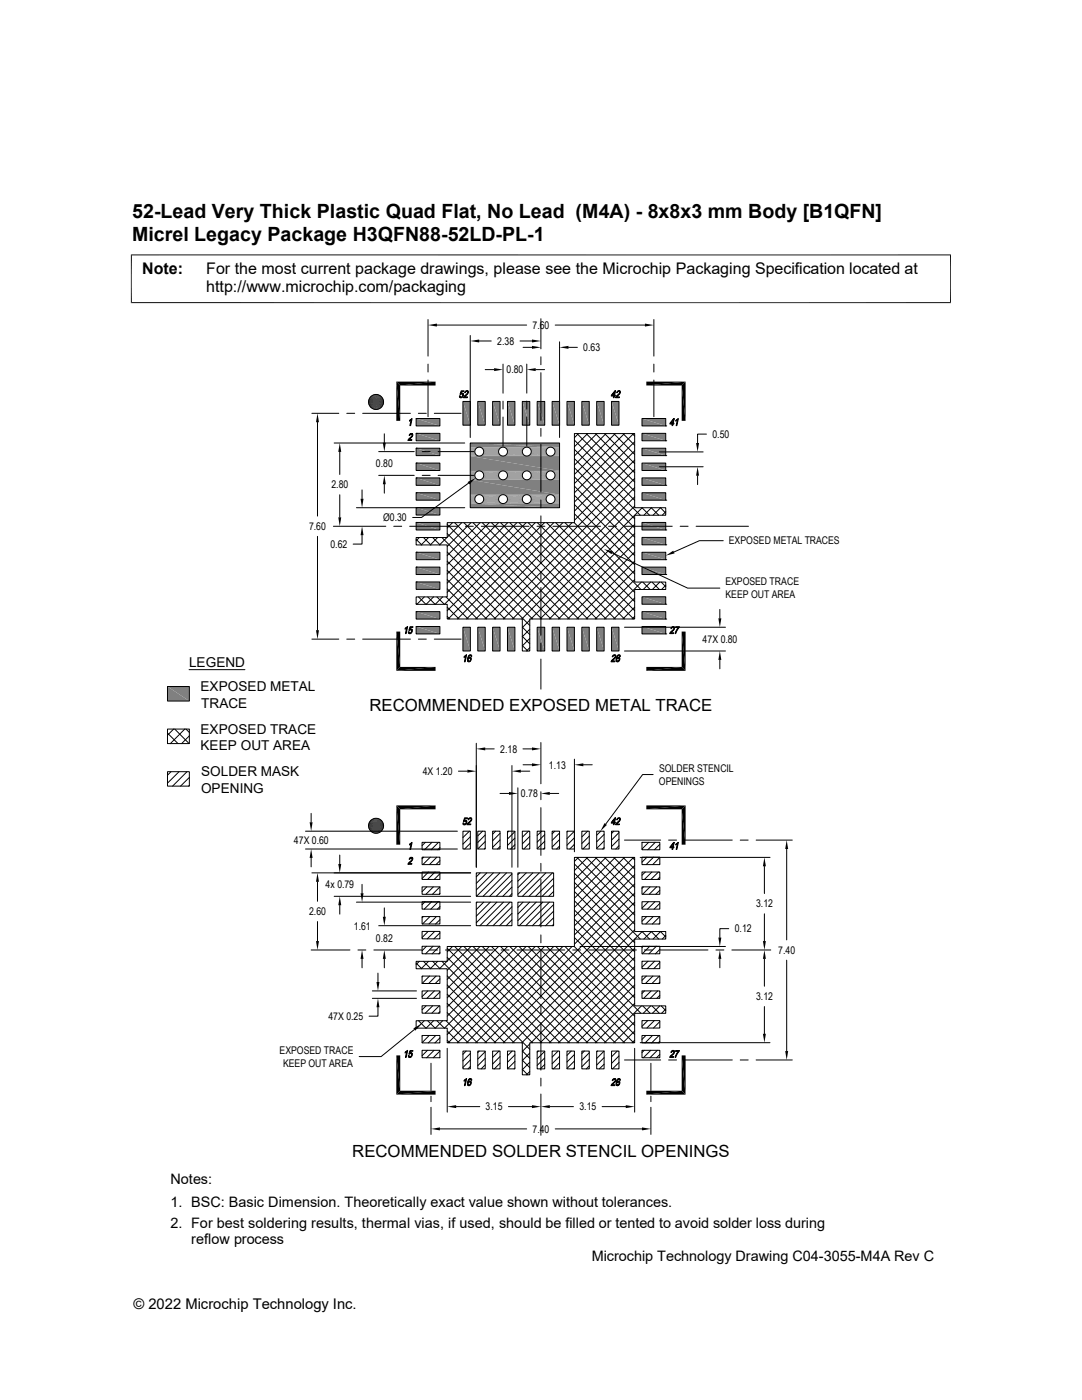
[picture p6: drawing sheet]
<svg xmlns="http://www.w3.org/2000/svg" width="216mm" height="279mm" viewBox="0 0 216 279" stroke-linecap="round" stroke-linejoin="round" font-family="sans-serif">
<defs><g id="words">
<g font-size="3.9">
<text x="26.4" y="43.5">52-Lead Very Thick Plastic Quad Flat, No Lead (M4A) - 8x8x3 mm Body [B1QFN]</text>
<text x="26.4" y="48">Micrel Legacy Package H3QFN88-52LD-PL-1</text>
</g>
<g font-size="3.3">
<text x="73.7" y="141.9">RECOMMENDED EXPOSED METAL TRACE</text>
<text x="70.3" y="230.9">RECOMMENDED SOLDER STENCIL OPENINGS</text>
</g>
<g font-size="3.2">
<text x="28.4" y="54.6">Note:</text>
<text x="41.1" y="58.3">http://www.microchip.com/packaging</text>
<text x="41.1" y="54.6">For the most current package drawings, please see the Microchip Packaging Specification located at</text>
</g>
<g font-size="2.9">
<text x="34" y="236.4">Notes:</text>
<text x="34" y="241">1. BSC: Basic Dimension. Theoretically exact value shown without tolerances.</text>
<text x="34" y="245">2. For best soldering results, thermal vias, if used, should be filled or tented to avoid solder loss during</text>
<text x="38.1" y="248.3">reflow process</text>
<text x="118.1" y="251.7">Microchip Technology Drawing C04-3055-M4A Rev C</text>
<text x="26.6" y="261.3">© 2022 Microchip Technology Inc.</text>
</g>
<g font-size="2.7">
<text x="37.7" y="133.1">LEGEND</text>
<text x="40" y="137.9">EXPOSED METAL</text>
<text x="40.2" y="141.2">TRACE</text>
<text x="40" y="146.4">EXPOSED TRACE</text>
<text x="40" y="149.7">KEEP OUT AREA</text>
<text x="40.1" y="154.9">SOLDER MASK</text>
<text x="40.1" y="158.2">OPENING</text>
</g>
<g font-size="2.1">
<text x="106.3" y="65.6">7.60</text>
<text x="99.2" y="68.8">2.38</text>
<text x="116.4" y="70.1">0.63</text>
<text x="101.1" y="74.5">0.80</text>
<text x="142.2" y="87.4">0.50</text>
<text x="75" y="93.2">0.80</text>
<text x="66.1" y="97.5">2.80</text>
<text x="61.7" y="105.8">7.60</text>
<text x="76.5" y="104">Ø0.30</text>
<text x="65.9" y="109.3">0.62</text>
<text x="145.4" y="108.6">EXPOSED METAL TRACES</text>
<text x="144.7" y="116.8">EXPOSED TRACE</text>
<text x="144.8" y="119.4">KEEP OUT AREA</text>
<text x="140.2" y="128.3">47X 0.80</text>
<text x="84.3" y="154.6">4X 1.20</text>
<text x="99.8" y="150.2">2.18</text>
<text x="109.5" y="153.4">1.13</text>
<text x="131.5" y="154.1">SOLDER STENCIL</text>
<text x="103.9" y="159.1">0.78</text>
<text x="131.5" y="156.6">OPENINGS</text>
<text x="58.7" y="168.4">47X 0.60</text>
<text x="65" y="177.3">4x 0.79</text>
<text x="61.7" y="182.6">2.60</text>
<text x="70.6" y="185.6">1.61</text>
<text x="150.9" y="181.1">3.12</text>
<text x="75" y="187.9">0.82</text>
<text x="146.6" y="186.1">0.12</text>
<text x="155.3" y="190.4">7.40</text>
<text x="65.5" y="203.5">47X 0.25</text>
<text x="150.9" y="199.6">3.12</text>
<text x="55.8" y="210.3">EXPOSED TRACE</text>
<text x="56.5" y="212.9">KEEP OUT AREA</text>
<text x="96.9" y="221.6">3.15</text>
<text x="115.6" y="221.6">3.15</text>
<text x="106.3" y="226">7.40</text>
</g>
</g></defs>
<g fill="#808080">
<path d="M93.8 88.4l17.9 .8h-17.9z"/>
<path d="M93.8 88.4h17.9v.8z"/>
<path d="M109.9 89.2l1.8 .1z"/>
</g>
<path d="M95.7 89.3h4.6M100.5 89.3h4.5M105.2 89.3h4.6" fill="none" stroke="#808080" stroke-width=".2"/>
<g fill="#808080">
<path d="M93.8 89.2l1.6 .1z"/>
<path d="M93.8 89.2h1.7z"/>
<path d="M110.1 89.3h1.6z"/>
</g>
<path d="M95.9 89.3h4.2M100.6 89.3h4.3M105.4 89.3h4.2" fill="none" stroke="#808080" stroke-width=".2"/>
<g fill="#808080">
<path d="M93.8 89.3h1.4z"/>
<path d="M93.8 89.3h1.6z"/>
<path d="M110.3 89.3l1.4 .1z"/>
</g>
<path d="M96 89.4h4M100.8 89.4h3.9M105.5 89.4h4" fill="none" stroke="#808080" stroke-width=".2"/>
<g fill="#808080">
<path d="M93.8 89.3l1.3 .1z"/>
<path d="M93.8 89.3h1.4z"/>
<path d="M110.4 89.4l1.3 .1h-1.2z"/>
<path d="M110.4 89.4h1.3v.1z"/>
</g>
<path d="M96.2 89.5h3.6M100.9 89.5h3.7M105.7 89.5h3.6" fill="none" stroke="#808080" stroke-width=".2"/>
<g fill="#808080">
<path d="M93.8 89.4l1.2 .1h-1.2z"/>
<path d="M93.8 89.4h1.3l-.1 .1z"/>
<path d="M110.5 89.5l1.2 .2h-1.1z"/>
<path d="M110.5 89.5h1.2v.2z"/>
</g>
<path d="M96.3 89.6h3.4M101 89.6h3.5M105.8 89.6h3.4" fill="none" stroke="#808080" stroke-width=".2"/>
<g fill="#808080">
<path d="M93.8 89.5l1.1 .2h-1.1z"/>
<path d="M93.8 89.5h1.2l-.1 .2z"/>
<path d="M110.6 89.7l1.1 .1h-1z"/>
<path d="M110.6 89.7h1.1v.1z"/>
</g>
<path d="M96.4 89.7h3.2M101.1 89.7h3.3M105.9 89.7h3.2" fill="none" stroke="#808080" stroke-width=".2"/>
<g fill="#808080">
<path d="M93.8 89.7l1 .1h-1z"/>
<path d="M93.8 89.7h1.1l-.1 .1z"/>
<path d="M110.7 89.8l1 .2h-1z"/>
<path d="M110.7 89.8h1v.2z"/>
</g>
<path d="M96.5 89.9h3M101.2 89.9h3.1M106 89.9h3" fill="none" stroke="#808080" stroke-width=".2"/>
<g fill="#808080">
<path d="M93.8 89.8l1 .2h-1z"/>
<path d="M93.8 89.8h1v.2z"/>
<path d="M110.7 90l1 .1h-.9z"/>
<path d="M110.7 90h1v.1z"/>
</g>
<path d="M96.5 90h3M101.2 90h3M106 90h3" fill="none" stroke="#808080" stroke-width=".2"/>
<g fill="#808080">
<path d="M93.8 90l.9 .1h-.9z"/>
<path d="M93.8 90h1l-.1 .1z"/>
<path d="M110.8 90.1l.9 .2h-1z"/>
<path d="M110.8 90.1h.9v.2z"/>
</g>
<path d="M96.5 90.2h3M101.2 90.2h3M106 90.2h3" fill="none" stroke="#808080" stroke-width=".2"/>
<g fill="#808080">
<path d="M93.8 90.1l1 .2h-1z"/>
<path d="M93.8 90.1h.9l.1 .2z"/>
<path d="M110.7 90.3l1 .1h-1z"/>
<path d="M110.7 90.3h1v.1z"/>
</g>
<path d="M96.5 90.4h3M101.2 90.4h3.1M106 90.4h3" fill="none" stroke="#808080" stroke-width=".2"/>
<g fill="#808080">
<path d="M93.8 90.3l1 .1h-1z"/>
<path d="M93.8 90.3h1v.1z"/>
<path d="M110.7 90.4l1 .2h-1.1z"/>
<path d="M110.7 90.4h1v.2z"/>
</g>
<path d="M96.4 90.5h3.2M101.1 90.5h3.3M105.9 90.5h3.2" fill="none" stroke="#808080" stroke-width=".2"/>
<g fill="#808080">
<path d="M93.8 90.4l1.1 .2h-1.1z"/>
<path d="M93.8 90.4h1l.1 .2z"/>
<path d="M110.6 90.6l1.1 .1h-1.2z"/>
<path d="M110.6 90.6h1.1v.1z"/>
</g>
<path d="M96.3 90.7h3.4M101 90.7h3.5M105.8 90.7h3.4" fill="none" stroke="#808080" stroke-width=".2"/>
<g fill="#808080">
<path d="M93.8 90.6l1.2 .1h-1.2z"/>
<path d="M93.8 90.6h1.1l.1 .1z"/>
<path d="M110.5 90.7l1.2 .1h-1.3z"/>
<path d="M110.5 90.7h1.2v.1z"/>
</g>
<path d="M96.2 90.8h3.6M100.9 90.8h3.7M105.7 90.8h3.6" fill="none" stroke="#808080" stroke-width=".2"/>
<g fill="#808080">
<path d="M93.8 90.7l1.3 .1h-1.3z"/>
<path d="M93.8 90.7h1.2l.1 .1z"/>
<path d="M110.3 90.9h1.4z"/>
<path d="M110.4 90.8l1.3 .1z"/>
</g>
<path d="M96 90.9h4M100.8 90.9h3.9M105.5 90.9h4" fill="none" stroke="#808080" stroke-width=".2"/>
<g fill="#808080">
<path d="M93.8 90.8l1.4 .1z"/>
<path d="M110.1 91h1.6z"/>
<path d="M110.3 90.9l1.4 .1z"/>
</g>
<path d="M95.9 91h4.2M100.6 91h4.3M105.4 91h4.2" fill="none" stroke="#808080" stroke-width=".2"/>
<g fill="#808080">
<path d="M93.8 90.9l1.6 .1z"/>
<path d="M109.9 91h1.8z"/>
<path d="M110.1 91h1.6z"/>
</g>
<path d="M95.7 91h4.6M100.5 91h4.5M105.2 91h4.6" fill="none" stroke="#808080" stroke-width=".2"/>
<g fill="#808080">
<path d="M93.8 91h1.7z"/>
<path d="M93.8 91l17.9 3h-17.9z"/>
<path d="M93.8 91h17.9v3z"/>
<path d="M109.9 94h1.8z"/>
</g>
<path d="M95.7 94h4.6M100.5 94h4.5M105.2 94h4.6" fill="none" stroke="#808080" stroke-width=".2"/>
<g fill="#808080">
<path d="M93.8 94h1.6z"/>
<path d="M93.8 94h1.7z"/>
<path d="M110.1 94l1.6 .1z"/>
</g>
<path d="M95.9 94.1h4.2M100.6 94.1h4.3M105.4 94.1h4.2" fill="none" stroke="#808080" stroke-width=".2"/>
<g fill="#808080">
<path d="M93.8 94l1.4 .1z"/>
<path d="M93.8 94h1.6z"/>
<path d="M110.3 94.1l1.4 .1z"/>
</g>
<path d="M96 94.1h4M100.8 94.1h3.9M105.5 94.1h4" fill="none" stroke="#808080" stroke-width=".2"/>
<g fill="#808080">
<path d="M93.8 94.1l1.3 .1z"/>
<path d="M93.8 94.1h1.4z"/>
<path d="M110.4 94.2l1.3 .1z"/>
<path d="M110.4 94.2h1.3v.1z"/>
</g>
<path d="M96.2 94.2h3.6M100.9 94.2h3.7M105.7 94.2h3.6" fill="none" stroke="#808080" stroke-width=".2"/>
<g fill="#808080">
<path d="M93.8 94.2l1.2 .1h-1.2z"/>
<path d="M93.8 94.2h1.3l-.1 .1z"/>
<path d="M110.5 94.3l1.2 .1h-1.1z"/>
<path d="M110.5 94.3h1.2v.1z"/>
</g>
<path d="M96.3 94.3h3.4M101 94.3h3.5M105.8 94.3h3.4" fill="none" stroke="#808080" stroke-width=".2"/>
<g fill="#808080">
<path d="M93.8 94.3l1.1 .1h-1.1z"/>
<path d="M93.8 94.3h1.2l-.1 .1z"/>
<path d="M110.6 94.4l1.1 .2h-1z"/>
<path d="M110.6 94.4h1.1v.2z"/>
</g>
<path d="M96.4 94.5h3.2M101.1 94.5h3.3M105.9 94.5h3.2" fill="none" stroke="#808080" stroke-width=".2"/>
<g fill="#808080">
<path d="M93.8 94.4l1 .2h-1z"/>
<path d="M93.8 94.4h1.1l-.1 .2z"/>
<path d="M110.7 94.6l1 .1h-1z"/>
<path d="M110.7 94.6h1v.1z"/>
</g>
<path d="M96.5 94.6h3M101.2 94.6h3.1M106 94.6h3" fill="none" stroke="#808080" stroke-width=".2"/>
<g fill="#808080">
<path d="M93.8 94.6l1 .1h-1z"/>
<path d="M93.8 94.6h1v.1z"/>
<path d="M110.7 94.7l1 .2h-.9z"/>
<path d="M110.7 94.7h1v.2z"/>
</g>
<path d="M96.5 94.8h3M101.2 94.8h3M106 94.8h3" fill="none" stroke="#808080" stroke-width=".2"/>
<g fill="#808080">
<path d="M93.8 94.7l.9 .2h-.9z"/>
<path d="M93.8 94.7h1l-.1 .2z"/>
<path d="M110.8 94.9l.9 .1h-1z"/>
<path d="M110.8 94.9h.9v.1z"/>
</g>
<path d="M96.5 95h3M101.2 95h3M106 95h3" fill="none" stroke="#808080" stroke-width=".2"/>
<g fill="#808080">
<path d="M93.8 94.9l1 .1h-1z"/>
<path d="M93.8 94.9h.9l.1 .1z"/>
<path d="M110.7 95l1 .2h-1z"/>
<path d="M110.7 95h1v.2z"/>
</g>
<path d="M96.5 95.1h3M101.2 95.1h3.1M106 95.1h3" fill="none" stroke="#808080" stroke-width=".2"/>
<g fill="#808080">
<path d="M93.8 95l1 .2h-1z"/>
<path d="M93.8 95h1v.2z"/>
<path d="M110.7 95.2l1 .1h-1.1z"/>
<path d="M110.7 95.2h1v.1z"/>
</g>
<path d="M96.4 95.3h3.2M101.1 95.3h3.3M105.9 95.3h3.2" fill="none" stroke="#808080" stroke-width=".2"/>
<g fill="#808080">
<path d="M93.8 95.2l1.1 .1h-1.1z"/>
<path d="M93.8 95.2h1l.1 .1z"/>
<path d="M110.6 95.3l1.1 .2h-1.2z"/>
<path d="M110.6 95.3h1.1v.2z"/>
</g>
<path d="M96.3 95.4h3.4M101 95.4h3.5M105.8 95.4h3.4" fill="none" stroke="#808080" stroke-width=".2"/>
<g fill="#808080">
<path d="M93.8 95.3l1.2 .2h-1.2z"/>
<path d="M93.8 95.3h1.1l.1 .2z"/>
<path d="M110.5 95.5l1.2 .1h-1.3z"/>
<path d="M110.5 95.5h1.2v.1z"/>
</g>
<path d="M96.2 95.5h3.6M100.9 95.5h3.7M105.7 95.5h3.6" fill="none" stroke="#808080" stroke-width=".2"/>
<g fill="#808080">
<path d="M93.8 95.5l1.3 .1h-1.3z"/>
<path d="M93.8 95.5h1.2l.1 .1z"/>
<path d="M110.3 95.7h1.4z"/>
<path d="M110.4 95.6l1.3 .1z"/>
</g>
<path d="M96 95.6h4M100.8 95.6h3.9M105.5 95.6h4" fill="none" stroke="#808080" stroke-width=".2"/>
<g fill="#808080">
<path d="M93.8 95.6l1.4 .1z"/>
<path d="M110.1 95.7h1.6z"/>
<path d="M110.3 95.7h1.4z"/>
</g>
<path d="M95.9 95.7h4.2M100.6 95.7h4.3M105.4 95.7h4.2" fill="none" stroke="#808080" stroke-width=".2"/>
<g fill="#808080">
<path d="M93.8 95.7h1.6z"/>
<path d="M109.9 95.8h1.8z"/>
<path d="M110.1 95.7l1.6 .1z"/>
</g>
<path d="M95.7 95.7h4.6M100.5 95.7h4.5M105.2 95.7h4.6" fill="none" stroke="#808080" stroke-width=".2"/>
<g fill="#808080">
<path d="M93.8 95.7l1.7 .1z"/>
<path d="M93.8 95.8l17.9 2.9h-17.9z"/>
<path d="M93.8 95.8h17.9v2.9z"/>
<path d="M109.9 98.7l1.8 .1z"/>
</g>
<path d="M95.7 98.7h4.6M100.5 98.7h4.5M105.2 98.7h4.6" fill="none" stroke="#808080" stroke-width=".2"/>
<g fill="#808080">
<path d="M93.8 98.7l1.6 .1z"/>
<path d="M93.8 98.7h1.7z"/>
<path d="M110.1 98.8h1.6z"/>
</g>
<path d="M95.9 98.8h4.2M100.6 98.8h4.3M105.4 98.8h4.2" fill="none" stroke="#808080" stroke-width=".2"/>
<g fill="#808080">
<path d="M93.8 98.8h1.4z"/>
<path d="M93.8 98.8h1.6z"/>
<path d="M110.3 98.8l1.4 .1z"/>
</g>
<path d="M96 98.9h4M100.8 98.9h3.9M105.5 98.9h4" fill="none" stroke="#808080" stroke-width=".2"/>
<g fill="#808080">
<path d="M93.8 98.8l1.3 .1z"/>
<path d="M93.8 98.8h1.4z"/>
<path d="M110.4 98.9l1.3 .1z"/>
<path d="M110.4 98.9h1.3v.1z"/>
</g>
<path d="M96.2 99h3.6M100.9 99h3.7M105.7 99h3.6" fill="none" stroke="#808080" stroke-width=".2"/>
<g fill="#808080">
<path d="M93.8 98.9l1.2 .1h-1.2z"/>
<path d="M93.8 98.9h1.3l-.1 .1z"/>
<path d="M110.5 99l1.2 .1h-1.1z"/>
<path d="M110.5 99h1.2v.1z"/>
</g>
<path d="M96.3 99.1h3.4M101 99.1h3.5M105.8 99.1h3.4" fill="none" stroke="#808080" stroke-width=".2"/>
<g fill="#808080">
<path d="M93.8 99l1.1 .1h-1.1z"/>
<path d="M93.8 99h1.2l-.1 .1z"/>
<path d="M110.6 99.1l1.1 .2h-1z"/>
<path d="M110.6 99.1h1.1v.2z"/>
</g>
<path d="M96.4 99.2h3.2M101.1 99.2h3.3M105.9 99.2h3.2" fill="none" stroke="#808080" stroke-width=".2"/>
<g fill="#808080">
<path d="M93.8 99.1l1 .2h-1z"/>
<path d="M93.8 99.1h1.1l-.1 .2z"/>
<path d="M110.7 99.3l1 .2h-1z"/>
<path d="M110.7 99.3h1v.2z"/>
</g>
<path d="M96.5 99.4h3M101.2 99.4h3.1M106 99.4h3" fill="none" stroke="#808080" stroke-width=".2"/>
<g fill="#808080">
<path d="M93.8 99.3l1 .2h-1z"/>
<path d="M93.8 99.3h1v.2z"/>
<path d="M110.7 99.5l1 .1h-.9z"/>
<path d="M110.7 99.5h1v.1z"/>
</g>
<path d="M96.5 99.5h3M101.2 99.5h3M106 99.5h3" fill="none" stroke="#808080" stroke-width=".2"/>
<g fill="#808080">
<path d="M93.8 99.5l.9 .1h-.9z"/>
<path d="M93.8 99.5h1l-.1 .1z"/>
<path d="M110.8 99.6l.9 .2h-1z"/>
<path d="M110.8 99.6h.9v.2z"/>
</g>
<path d="M96.5 99.7h3M101.2 99.7h3M106 99.7h3" fill="none" stroke="#808080" stroke-width=".2"/>
<g fill="#808080">
<path d="M93.8 99.6l1 .2h-1z"/>
<path d="M93.8 99.6h.9l.1 .2z"/>
<path d="M110.7 99.8l1 .1h-1z"/>
<path d="M110.7 99.8h1v.1z"/>
</g>
<path d="M96.5 99.9h3M101.2 99.9h3.1M106 99.9h3" fill="none" stroke="#808080" stroke-width=".2"/>
<g fill="#808080">
<path d="M93.8 99.8l1 .1h-1z"/>
<path d="M93.8 99.8h1v.1z"/>
<path d="M110.7 99.9l1 .2h-1.1z"/>
<path d="M110.7 99.9h1v.2z"/>
</g>
<path d="M96.4 100h3.2M101.1 100h3.3M105.9 100h3.2" fill="none" stroke="#808080" stroke-width=".2"/>
<g fill="#808080">
<path d="M93.8 99.9l1.1 .2h-1.1z"/>
<path d="M93.8 99.9h1l.1 .2z"/>
<path d="M110.6 100.1l1.1 .1h-1.2z"/>
<path d="M110.6 100.1h1.1v.1z"/>
</g>
<path d="M96.3 100.2h3.4M101 100.2h3.5M105.8 100.2h3.4" fill="none" stroke="#808080" stroke-width=".2"/>
<g fill="#808080">
<path d="M93.8 100.1l1.2 .1h-1.2z"/>
<path d="M93.8 100.1h1.1l.1 .1z"/>
<path d="M110.4 100.3l.1-.1 1.2 .1z"/>
<path d="M110.5 100.2h1.2v.1z"/>
</g>
<path d="M96.2 100.3h3.6M100.9 100.3h3.7M105.7 100.3h3.6" fill="none" stroke="#808080" stroke-width=".2"/>
<g fill="#808080">
<path d="M93.8 100.2l1.3 .1h-1.3z"/>
<path d="M93.8 100.2l1.3 .1z"/>
<path d="M110.3 100.4h1.4z"/>
<path d="M110.4 100.3l1.3 .1z"/>
</g>
<path d="M96 100.4h4M100.8 100.4h3.9M105.5 100.4h4" fill="none" stroke="#808080" stroke-width=".2"/>
<g fill="#808080">
<path d="M93.8 100.3l1.4 .1z"/>
<path d="M110.1 100.5h1.6z"/>
<path d="M110.3 100.4l1.4 .1z"/>
</g>
<path d="M95.9 100.4h4.2M100.6 100.4h4.3M105.4 100.4h4.2" fill="none" stroke="#808080" stroke-width=".2"/>
<g fill="#808080">
<path d="M93.8 100.4l1.6 .1z"/>
<path d="M109.9 100.5h1.8z"/>
<path d="M110.1 100.5h1.6z"/>
</g>
<path d="M95.7 100.5h4.6M100.5 100.5h4.5M105.2 100.5h4.6" fill="none" stroke="#808080" stroke-width=".2"/>
<g fill="#808080">
<path d="M93.8 100.5h1.7z"/>
<path d="M93.8 100.5l17.9 .8h-17.9z"/>
<path d="M93.8 100.5h17.9v.8z"/>
<path d="M122 80.1l1.5 4.8h-1.5z"/>
<path d="M122 80.1h1.5v4.8z"/>
<path d="M119.1 80.1l1.4 4.8h-1.4z"/>
<path d="M119.1 80.1h1.4v4.8z"/>
<path d="M116.1 80.1l1.5 4.8h-1.5z"/>
<path d="M116.1 80.1h1.5v4.8z"/>
<path d="M113.1 80.1l1.5 4.8h-1.5z"/>
<path d="M113.1 80.1h1.5v4.8z"/>
<path d="M110.2 80.1l1.5 4.8h-1.5z"/>
<path d="M110.2 80.1h1.5v4.8z"/>
<path d="M107.2 80.1l1.5 4.8h-1.5z"/>
<path d="M107.2 80.1h1.5v4.8z"/>
<path d="M104.2 80.1l1.5 4.8h-1.5z"/>
<path d="M104.2 80.1h1.5v4.8z"/>
<path d="M101.3 80.1l1.4 4.8h-1.4z"/>
<path d="M101.3 80.1h1.4v4.8z"/>
<path d="M98.3 80.1l1.5 4.8h-1.5z"/>
<path d="M98.3 80.1h1.5v4.8z"/>
<path d="M95.3 80.1l1.5 4.8h-1.5z"/>
<path d="M95.3 80.1h1.5v4.8z"/>
<path d="M92.4 80.1l1.5 4.8h-1.5z"/>
<path d="M92.4 80.1h1.5v4.8z"/>
<path d="M128.1 83.5l4.7 1.5h-4.7z"/>
<path d="M128.1 83.5h4.7v1.5z"/>
<path d="M83 83.5l4.8 1.5h-4.8z"/>
<path d="M83 83.5h4.8v1.5z"/>
<path d="M128.1 86.5l4.7 1.5h-4.7z"/>
<path d="M128.1 86.5h4.7v1.5z"/>
<path d="M83 86.5l4.8 1.5h-4.8z"/>
<path d="M83 86.5h4.8v1.5z"/>
<path d="M128.1 89.5l4.7 1.4h-4.7z"/>
<path d="M128.1 89.5h4.7v1.4z"/>
<path d="M83 89.5l4.8 1.4h-4.8z"/>
<path d="M83 89.5h4.8v1.4z"/>
<path d="M128.1 92.4l4.7 1.5h-4.7z"/>
<path d="M128.1 92.4h4.7v1.5z"/>
<path d="M83 92.4l4.8 1.5h-4.8z"/>
<path d="M83 92.4h4.8v1.5z"/>
<path d="M128.1 95.4l4.7 1.5h-4.7z"/>
<path d="M128.1 95.4h4.7v1.5z"/>
<path d="M83 95.4l4.8 1.5h-4.8z"/>
<path d="M83 95.4h4.8v1.5z"/>
<path d="M128.1 98.3l4.7 1.5h-4.7z"/>
<path d="M128.1 98.3h4.7v1.5z"/>
<path d="M83 98.3l4.8 1.5h-4.8z"/>
<path d="M83 98.3h4.8v1.5z"/>
<path d="M83 101.3l4.8 1.5h-4.8z"/>
<path d="M83 101.3h4.8v1.5z"/>
<path d="M128.1 104.3l4.7 1.5h-4.7z"/>
<path d="M128.1 104.3h4.7v1.5z"/>
<path d="M83 104.3l4.8 1.5h-4.8z"/>
<path d="M83 104.3h4.8v1.5z"/>
<path d="M128.1 107.3l4.7 1.4h-4.7z"/>
<path d="M128.1 107.3h4.7v1.4z"/>
<path d="M128.1 110.2l4.7 1.5h-4.7z"/>
<path d="M128.1 110.2h4.7v1.5z"/>
<path d="M83 110.2l4.8 1.5h-4.8z"/>
<path d="M83 110.2h4.8v1.5z"/>
<path d="M128.1 113.2l4.7 1.5h-4.7z"/>
<path d="M128.1 113.2h4.7v1.5z"/>
<path d="M83 113.2l4.8 1.5h-4.8z"/>
<path d="M83 113.2h4.8v1.5z"/>
<path d="M83 116.1l4.8 1.5h-4.8z"/>
<path d="M83 116.1h4.8v1.5z"/>
<path d="M128.1 119.1l4.7 1.5h-4.7z"/>
<path d="M128.1 119.1h4.7v1.5z"/>
<path d="M128.1 122.1l4.7 1.4h-4.7z"/>
<path d="M128.1 122.1h4.7v1.4z"/>
<path d="M83 122.1l4.8 1.4h-4.8z"/>
<path d="M83 122.1h4.8v1.4z"/>
<path d="M128.1 125l4.7 1.5h-4.7z"/>
<path d="M128.1 125h4.7v1.5z"/>
<path d="M83 125l4.8 1.5h-4.8z"/>
<path d="M83 125h4.8v1.5z"/>
<path d="M122 125.2l1.5 4.7h-1.5z"/>
<path d="M122 125.2h1.5v4.7z"/>
<path d="M119.1 125.2l1.4 4.7h-1.4z"/>
<path d="M119.1 125.2h1.4v4.7z"/>
<path d="M116.1 125.2l1.5 4.7h-1.5z"/>
<path d="M116.1 125.2h1.5v4.7z"/>
<path d="M113.1 125.2l1.5 4.7h-1.5z"/>
<path d="M113.1 125.2h1.5v4.7z"/>
<path d="M110.2 125.2l1.5 4.7h-1.5z"/>
<path d="M110.2 125.2h1.5v4.7z"/>
<path d="M107.2 125.2l1.5 4.7h-1.5z"/>
<path d="M107.2 125.2h1.5v4.7z"/>
<path d="M101.3 125.2l1.4 4.7h-1.4z"/>
<path d="M101.3 125.2h1.4v4.7z"/>
<path d="M98.3 125.2l1.5 4.7h-1.5z"/>
<path d="M98.3 125.2h1.5v4.7z"/>
<path d="M95.3 125.2l1.5 4.7h-1.5z"/>
<path d="M95.3 125.2h1.5v4.7z"/>
<path d="M92.4 125.2l1.5 4.7h-1.5z"/>
<path d="M92.4 125.2h1.5v4.7z"/>
</g>
<g fill="none" stroke="#000" stroke-width=".2">
<path d="M83 86.5h4.8v1.5h-4.8zM83 86.5h.1M83 89.5h4.8v1.4h-4.8zM83 89.5h.1M83 92.4h4.8v1.5h-4.8zM83 92.4h.1M83 95.4h4.8v1.5h-4.8zM83 95.4h.1M83 98.3h4.8v1.5h-4.8zM83 98.3h.1M83 83.5h4.8v1.5h-4.8zM83 83.5h.1"/>
<path d="M92.4 80.1h1.5v4.8h-1.5zM93.8 88.4h17.9v12.9h-17.9zM95.3 80.1h1.5v4.8h-1.5zM98.3 80.1h1.5v4.8h-1.5zM101.3 80.1h1.4v4.8h-1.4zM104.2 80.1h1.5v4.8h-1.5zM107.2 80.1h1.5v4.8h-1.5zM110.2 80.1h1.5v4.8h-1.5zM113.1 80.1h1.5v4.8h-1.5zM114.6 89.7l13.2 13.1M114.6 98.8l12 12.1M114.6 97l12 12.1"/>
<path d="M114.6 95.2l12 12M114.6 93.3l12 12.1M114.6 91.5l12 12M114.6 87.8l12 12.1M115.1 86.5l11.5 11.5M115.4 86.5l-.8 .8M116.1 80.1h1.5v4.8h-1.5zM117 86.5l9.6 9.7M117.3 86.5l-2.7 2.7M118.8 86.5l7.8 7.9M119.1 80.1h1.4v4.8h-1.4zM119.1 86.5l-4.5 4.5"/>
<path d="M120.6 86.5l6 6M120.9 86.5l-6.3 6.3M122 80.1h1.5v4.8h-1.5zM122.5 86.5l4.1 4.2M122.8 86.5l-8.2 8.2M124.3 86.5l2.3 2.4M124.6 86.5l-10 10M126.1 86.5l.5 .5M126.4 86.5l-11.8 11.8M126.6 88.2l-12 12M126.6 90l-12 12M126.6 91.8l-12 12"/>
<path d="M126.6 95.5l-28 28M126.6 97.3l-26.2 26.2M126.6 93.7l-29.8 29.8M126.6 99.2l-24.3 24.3M128.1 98.3h4.7v1.5h-4.7zM128.1 95.4h4.7v1.5h-4.7zM128.1 92.4h4.7v1.5h-4.7zM128.1 89.5h4.7v1.4h-4.7zM128.1 86.5h4.7v1.5h-4.7zM128.1 83.5h4.7v1.5h-4.7zM132.8 99.8h.1M132.8 96.9h.1"/>
<path d="M132.8 93.9h.1M132.8 90.9h.1M132.8 88h.1M132.8 85h.1M83 101.3h4.8v1.5h-4.8zM83 101.3h.1M83 104.3h4.8v1.5h-4.8zM83 104.3h.1M83 110.2h4.8v1.5h-4.8zM83 110.2h.1M83 113.2h4.8v1.5h-4.8zM83 113.2h.1"/>
<path d="M83 116.1h4.8v1.5h-4.8zM83 116.1h.1M83 107.6l1.2 1.2M83 107.3h6.2v-3h25.4v-17.8h12v14.8h6.2v1.5h-6.2v13.4h6.2v1.4h-6.2v5.9h-20.9v6.4h-1.5v-6.4h-15v-2.9h-6.2v-1.5h6.2v-10.3h-6.2zM83.5 119.1l1.5 1.5 1.5-1.5M83.7 107.3l-.7 .6M84.5 107.3l1.5 1.5M84.7 119.1l-1.5 1.5M85.3 119.1l1.5 1.5 1.5-1.5M85.5 107.3l-1.5 1.5M86.3 107.3l1.5 1.5M87.2 119.1l1.5 1.5"/>
<path d="M87.3 107.3l-1.4 1.5M88.2 107.3l17.5 17.5M89 119.1l4.4 4.4M89.2 107.3l-1.5 1.5M89.2 117.5l6.1 6M89.2 115.7l7.9 7.8M89.2 113.8l9.7 9.7M89.2 112l11.6 11.5M89.2 110.2l13.4 13.3M89.2 106.5l17.1 17M89.2 104.7l18.9 18.8M90.3 104.3l-1.1 1.1"/>
<path d="M90.7 104.3l19.2 19.2M92.1 104.3l-2.9 2.9M92.6 104.3l19.2 19.2M94 104.3l-4.8 4.8M94.4 104.3l19.2 19.2M95.8 104.3l-6.6 6.6M96.2 104.3l19.2 19.2M97.6 104.3l-8.4 8.4M98.1 104.3l19.2 19.2M99.5 104.3l-10.3 10.3M99.9 104.3l19.2 19.2M101.3 104.3l-12.1 12.1"/>
<path d="M101.7 104.3l19.2 19.2M103.1 104.3l-13.9 13.9M103.6 104.3l19.2 19.2M105 104.3l-16.3 16.3M105.4 104.3l19.2 19.2M106.8 104.3l-17.6 17.6M107.2 104.3l19.2 19.2M108.6 104.3l-19.2 19.2M109.1 104.3l17.5 17.6M110.5 104.3l-19.2 19.2M110.9 104.3l15.7 15.8M112.3 104.3l-19.2 19.2"/>
<path d="M112.7 104.3l13.9 13.9M114.2 104.3l-19.3 19.2M114.6 104.3l13.3 13.3M114.6 102.5l12 12.1M114.6 100.7l12 12M126.6 101l-22.5 22.5M126.6 104.7l-18.8 18.8M126.6 106.5l-17 17M126.6 110.2l-13.3 13.3M126.6 112l-11.5 11.5M126.6 108.3l-15.2 15.2M126.6 113.8l-9.6 9.7"/>
<path d="M126.6 115.7l-7.8 7.8M126.6 119.3l-4.1 4.2M128 116.2l-7.4 7.3M128.1 119.1h4.7v1.5h-4.7zM128.1 113.2h4.7v1.5h-4.7zM128.1 110.2h4.7v1.5h-4.7zM128.1 107.3h4.7v1.4h-4.7zM128.1 104.3h4.7v1.5h-4.7zM128.1 101.3l1.5 1.5M128.1 101.3l-22.2 22.2M128.2 116.2l1.5 1.4M129.8 116.2l-1.4 1.4"/>
<path d="M129.9 101.3l1.5 1.5M130 101.3l-1.5 1.5M130.1 116.2l1.5 1.4M131.7 116.2l-1.5 1.4M131.9 116.2l.9 .9M132.8 114.7h.1M132.8 111.7h.1M132.8 108.7h.1M132.8 105.8h.1M132.8 102.1l-.7 .7M132.8 116.8l-.8 .8M132.8 102.4l-1-1.1-1.5 1.5"/>
<path d="M83 122.1h4.8v1.4h-4.8zM83 122.1h.1M83 125h4.8v1.5h-4.8zM83 125h.1M83 120.5l.2 .1M89.2 123l.5 .5M89.2 121.2l2.4 2.3M92.4 125.2h1.5v4.7h-1.5zM95.3 125.2h1.5v4.7h-1.5zM98.3 125.2h1.5v4.7h-1.5zM101.3 125.2h1.4v4.7h-1.4zM104.2 128.8l1.1 1.1"/>
<path d="M104.2 127l1.5 1.5M104.2 125.2l1.5 1.4M105.7 123.8l-1.5 1.4M105.7 125.6l-1.5 1.5M105.7 127.4l-1.5 1.5M105.7 129.3l-.6 .6M107.2 125.2h1.5v4.7h-1.5zM110.2 125.2h1.5v4.7h-1.5zM113.1 125.2h1.5v4.7h-1.5zM116.1 125.2h1.5v4.7h-1.5zM119.1 125.2h1.4v4.7h-1.4zM122 125.2h1.5v4.7h-1.5z"/>
<path d="M126.6 121.2l-2.3 2.3M126.6 123l-.5 .5M128.1 122.1h4.7v1.4h-4.7zM128.1 125h4.7v1.5h-4.7zM132.8 123.5h.1M132.8 120.6h.1M132.8 126.5h.1M33.4 154h4.4v2.9h-4.4zM33.4 146.3l2.1 2.1M33.4 145.5h4.4v2.9h-4.4zM34.1 154l-.7 .7M34.6 145.5l-1.2 1.2"/>
<path d="M34.9 145.5l2.8 2.9M35.7 154l-2.3 2.3M36.9 145.5l-2.9 2.9M37.1 145.5l.7 .7M37.3 154l-2.9 2.9M37.8 156.8l-.2 .1M37.8 146.9l-1.6 1.5M37.8 155.2l-1.8 1.7"/>
<circle cx="95.6" cy="99.6" r=".89"/>
<circle cx="95.6" cy="94.9" r=".89"/>
<circle cx="95.6" cy="90.1" r=".89"/>
<circle cx="100.4" cy="99.6" r=".89"/>
<circle cx="100.4" cy="94.9" r=".89"/>
<circle cx="100.4" cy="90.1" r=".89"/>
<circle cx="105.1" cy="99.6" r=".89"/>
<circle cx="105.1" cy="94.9" r=".89"/>
<circle cx="105.1" cy="90.1" r=".89"/>
<circle cx="109.9" cy="90.1" r=".89"/>
<circle cx="109.9" cy="94.9" r=".89"/>
<circle cx="109.9" cy="99.6" r=".89"/>
</g>
<g fill="#808080">
<path d="M33.4 137l4.4 2.9h-4.4z"/>
<path d="M33.4 137h4.4v2.9z"/>
</g>
<g fill="none" stroke="#000" stroke-width=".2">
<path d="M26.1 50.9h163.7M26.2 50.8v9.7M189.7 50.8v9.7M26.1 60.4h163.7M73.6 79.9h2.9M73.6 79.7h2.9M73.6 79.6h2.9M73.7 79.5h2.7M73.8 79.3h2.5M73.8 79.2h2.4M73.9 79.1h2.2M85.4 63.8v7.3"/>
<path d="M85.4 72.7v1.6M85.4 75.8v7.4M87.2 64.9h17.9M93.8 67v20.3M95.6 68.1h2.4M96.8 73.8h1.8M100.4 72.7v5.8M103.8 68.1h2.4M104.4 69.3h1.8M105.1 72.7v5.8M106.9 73.8h1.8M107.9 63.6v6"/>
<path d="M107.9 71.2v1.6M107.9 74.4v9.5M110.8 64.9h17.9M111.7 68.2v19.1M113.4 69.3h1.8M130.5 63.8v7.3M130.5 72.7v1.6M130.5 75.8v7.4M62.2 82.5h5.4M63.4 84.3v18.7M66.7 88.4h26M67.8 90.2v4.5"/>
<path d="M67.8 98.7v4.6M69.2 82.5h1.6M72.2 97.8v1.7M72.4 82.5h9.5M73.5 80h3M73.5 80.1h3.1M73.5 80.3h3.1M73.5 80.4h3M73.6 80.6h2.9M73.6 80.7h2.9M73.6 80.9h2.9M73.7 81h2.7"/>
<path d="M73.8 81.1h2.5M73.8 81.2h2.4M73.9 81.3h2.2M75.6 90.1h7.1M75.6 94.9h7.1M76.7 86.6v1.7M76.7 96.6v1.8M83.5 82.5h1.6M84.2 90.1h1.6M84.2 94.9h1.6M86.7 82.5h5.3M87.4 90.1h7.1"/>
<path d="M87.4 94.9h7.1M93.5 96.4l-9.4 6.9h-1.8M100.4 80.1v1.5M100.4 83.2v5.8M105.1 80.1v1.5M105.1 83.2v5.8M107.9 85.5v1.6M107.9 88.7v9.5M107.9 99.8v1.6M131.6 93.2h8.7M131.6 90.2h8.7M139.2 94.9v1.8"/>
<path d="M141 86.6h-1.8v1.8M63.4 107v18.8M66.5 105h10.5M71.1 101.3h21.6M72.2 106.8v1.8h-1.7M78.6 105h1.6M81.7 105h9.6M92.9 105h1.5M96 105h9.6M107.1 105h1.6M107.9 103v9.5M107.9 114.1v1.6"/>
<path d="M107.9 117.2v9.6M110.3 105h9.5M121.4 105h1.6M122.1 110.3l15.1 7.1h6.4M124.6 105h9.5M135.7 105h1.6M138.9 105h10.5M144.3 107.9h-4.7l-5.1 2.3M33.4 137h4.4v2.9h-4.4zM37.7 133.6h11.2M62.2 127.6h5.4M69.2 127.6h1.6"/>
<path d="M72.4 127.6h9.5M83.5 127.6h1.6M86.7 127.6h5.3M107.9 128.4v1.5M107.9 131.5v6M124.6 129.9h20.2M124.6 125.2h20.2M143.6 121.6v1.8M143.6 131.7v1.8M91.5 153.9h1.8M95 148.3v24.8M96.8 149.5h1.8"/>
<path d="M99.8 158.3h1.8M102.2 152.8v20.3M103.3 157.2v15.9M103.9 153.9h1.8M104.4 149.5h1.8M104.4 152.6h1.8M107.9 148.2v8.2M107.9 158v1.6M109.7 158.3h1.8M114.6 151.5v18.5M116.4 152.6h1.8M130.3 154.6h-2.1l-7.3 9.9"/>
<path d="M61 169.4h30.3M61 165.9h30.3M62.1 162.3v1.8M62.1 171.2v1.8M62.2 174.2h31.7M63.4 176v3.9M66.7 178.9h27.2M67.8 170.6v1.8M72.2 176.5v1.8M73.5 164.6h3M73.5 164.7h3.1M73.5 164.9h3.1"/>
<path d="M73.5 165h3M73.6 164.4h2.9M73.6 165.2h2.9M73.6 165.3h2.9M73.6 164.3h2.9M73.6 164.2h2.9M73.6 165.4h2.9M73.7 165.6h2.7M73.7 164h2.7M73.8 163.9h2.5M73.8 165.7h2.5M73.8 165.8h2.4"/>
<path d="M73.8 163.8h2.4M73.9 165.9h2.2M73.9 163.7h2.2M84.2 180h3.6v1.4h-3.6zM84.2 177h3.6v1.5h-3.6zM84.2 174h3.6v1.5h-3.6zM84.2 171.1h3.6v1.5h-3.6zM84.2 168.1h3.6v1.5h-3.6zM84.5 171.1l-.3 .3M84.8 180l-.6 .6M84.9 168.1l-.7 .7M85.2 177l-1 .9"/>
<path d="M85.5 174l-1.3 1.3M85.9 171.1l-1.5 1.5M86.1 180l-1.5 1.4M86.2 168.1l-1.5 1.5M86.5 177l-1.5 1.5M86.8 174l-1.5 1.5M87.2 171.1l-1.5 1.5M87.4 180l-1.4 1.4M87.5 168.1l-1.5 1.5M87.8 177l-1.5 1.5M87.8 178.3l-.2 .2M87.8 174.4l-1.2 1.1"/>
<path d="M87.8 171.8l-.8 .8M87.8 169.1l-.5 .5M92.4 165.9h1.5v3.5h-1.5zM93.7 165.9l-1.3 1.3M93.9 168.3l-1.2 1.1M93.9 167l-1.5 1.5M95 174.2h7.2v4.7h-7.2zM95.3 165.9h1.5v3.5h-1.5zM95.8 174.2l-.8 .8M96.3 165.9l-1 .9M96.8 166.6l-1.5 1.5M96.8 168l-1.5 1.4"/>
<path d="M96.8 169.3l-.2 .1M97.1 174.2l-2.1 2.1M98.3 165.9h1.5v3.5h-1.5zM98.4 174.2l-3.4 3.4M98.9 165.9l-.6 .6M99.8 174.2l-4.7 4.7M99.8 168.9l-.5 .5M99.8 166.3l-1.5 1.5M99.8 167.6l-1.5 1.5M101.1 174.2l-4.7 4.7M101.3 165.9h1.4v3.5h-1.4zM101.5 165.9l-.2 .2"/>
<path d="M102.2 174.4l-4.5 4.5M102.2 175.7l-3.2 3.2M102.2 177l-1.9 1.9M102.2 178.4l-.6 .5M102.7 168.6l-.8 .8M102.7 167.3l-1.4 1.4M102.7 166l-1.4 1.4M103.3 174.2h7.2v4.7h-7.2zM103.7 174.2l-.4 .3M104.2 165.9h1.5v3.5h-1.5zM105 174.2l-1.7 1.7M105.5 165.9l-1.3 1.2"/>
<path d="M105.7 168.2l-1.2 1.2M105.7 166.9l-1.5 1.5M106.3 174.2l-3 3M107.2 165.9h1.5v3.5h-1.5zM107.6 174.2l-4.3 4.3M107.9 161.2v9.5M107.9 172.3v1.6M107.9 175.5v9.5M108.1 165.9l-.9 .9M108.7 166.6l-1.5 1.5M108.7 169.2l-.3 .2M108.7 167.9l-1.5 1.5"/>
<path d="M108.9 174.2l-4.7 4.7M110.2 165.9h1.5v3.5h-1.5zM110.2 174.2l-4.6 4.7M110.5 175.3l-3.6 3.6M110.5 176.6l-2.3 2.3M110.5 177.9l-1 1M110.7 165.9l-.5 .5M111.7 168.8l-.6 .6M111.7 166.2l-1.5 1.5M111.7 167.6l-1.5 1.4M113.1 165.9h1.5v3.5h-1.5zM113.3 165.9l-.2 .2"/>
<path d="M114.6 174.3l13.2 13.1M114.6 179.8l12 12M114.6 177.9l12 12M114.6 176.1l12 12M114.6 172.4l12 12M114.6 168.5l-.9 .9M114.6 165.9l-1.5 1.5M114.6 167.2l-1.5 1.5M115.1 171.1l11.5 11.5M115.4 171.1l-.8 .8M116.1 165.9h1.5v3.5h-1.5zM117 171.1l9.6 9.7"/>
<path d="M117.2 165.9l-1.1 1.1M117.3 171.1l-2.7 2.6M117.6 166.9l-1.5 1.4M117.6 168.2l-1.3 1.2M118.8 171.1l7.8 7.8M119.1 165.9h1.4v3.5h-1.4zM119.1 171.1l-4.5 4.5M119.9 165.9l-.8 .8M120.5 169.1l-.3 .3M120.5 166.5l-1.4 1.5M120.5 167.8l-1.4 1.5M120.6 171.1l6 6"/>
<path d="M120.9 171.1l-6.3 6.3M122 165.9h1.5v3.5h-1.5zM122.5 171.1l4.1 4.2M122.5 165.9l-.5 .4M122.8 171.1l-8.2 8.2M123.5 168.8l-.6 .6M123.5 166.2l-1.5 1.5M123.5 167.5l-1.5 1.5M124.3 171.1l2.3 2.3M124.6 167.7h7.2M124.6 171.1l-10 10M126.1 171.1l.5 .5"/>
<path d="M126.4 171.1l-11.8 11.8M126.6 178.2l-29.8 29.9M126.6 172.7l-12 12.1M126.6 174.6l-12 12M126.6 176.4l-12 12M127.7 171.1h25.9M128.1 168.1h3.6v1.5h-3.6zM128.1 171.1h3.6v1.5h-3.6zM128.1 174h3.6v1.5h-3.6zM128.1 177h3.6v1.5h-3.6zM128.1 180h3.6v1.4h-3.6zM128.1 168.1h.1"/>
<path d="M128.4 177l-.3 .3M128.8 174l-.7 .7M129.1 171.1l-1 1M129.4 180l-1.3 1.2M129.4 168.1l-1.3 1.3M129.7 177l-1.5 1.5M130.1 174l-1.5 1.5M130.4 171.1l-1.5 1.5M130.7 180l-1.5 1.4M130.7 168.1l-1.4 1.5M131 177l-1.5 1.5M131.4 174l-1.5 1.5"/>
<path d="M131.7 177.7l-.8 .8M131.7 168.5l-1.1 1.1M131.7 171.1l-1.5 1.5M131.7 172.4l-.1 .2M131.7 175l-.5 .5M133.4 167.7h1.6M136.6 167.7h9.5M147.7 167.7h1.6M150.9 167.7h7.2M152.5 172.9v5.4M157 169.4v18.2M62.1 189.6h7.7"/>
<path d="M63.4 183.9v3.9M67.8 180.7v1.7M71.1 180h22.8M71.4 189.6h1.6M72.2 191.4v1.7M74.3 197.8h8.8M74.3 199.2h8.8M74.6 189.6h9.5M75.4 194.2v1.8M75.6 184.7h18.3M76.7 181.2v1.8M76.7 191.4v1.7"/>
<path d="M83 192.2l1.2 1.1M83 191.9h6.2v-3h25.4v-17.8h12v14.8h6.2v1.5h-6.2v13.3h6.2v1.5h-6.2v5.9h-20.9v6.4h-1.5v-6.4h-15v-2.9h-6.2v-1.5h6.2v-10.4h-6.2zM83.7 191.9l-.7 .6M84.2 197.8h3.6v1.4h-3.6zM84.2 194.8h3.6v1.5h-3.6zM84.2 188.8h3.6v1.6h-3.6zM84.2 185.9h3.6v1.5h-3.6zM84.2 182.9h3.6v1.5h-3.6zM84.4 194.8l-.2 .2M84.5 182.9l-.3 .3M84.5 191.9l1.5 1.4M85.1 188.8l-.9 .9"/>
<path d="M85.4 197.8l-1.2 1.1M85.4 185.9l-1.2 1.2M85.5 191.9l-1.5 1.4M85.7 189.6h1.6M85.7 194.8l-1.5 1.5M85.8 182.9l-1.5 1.5M86.3 191.9l1.5 1.4M86.4 188.8l-1.5 1.6M86.7 197.8l-1.5 1.4M86.7 185.9l-1.4 1.5M87 194.8l-1.5 1.5M87.1 182.9l-1.5 1.5"/>
<path d="M87.3 191.9l-1.4 1.4M87.7 188.8l-1.5 1.6M87.8 186.2l-1.2 1.2M87.8 183.6l-.9 .8M87.8 198l-1.3 1.2M87.8 180.9l-.5 .5M87.8 195.3l-1 1M87.8 190.1l-.3 .3M88.2 191.9l17.5 17.5M88.9 189.6h9.5M89.2 191.9l-1.5 1.4M89.2 198.4l9.7 9.7"/>
<path d="M89.2 196.6l11.6 11.5M89.2 194.8l13.4 13.3M89.2 191.1l17.1 17M89.2 189.3l18.9 18.8M90.3 188.9l-1.1 1M90.7 188.9l19.2 19.2M92.1 188.9l-2.9 2.9M92.6 188.9l19.2 19.2M94 188.9l-4.8 4.7M94.4 188.9l19.2 19.2M95 180h7.2v4.7h-7.2zM95.2 180l-.2 .2"/>
<path d="M95.8 188.9l-6.6 6.6M96.2 188.9l19.2 19.2M96.5 180l-1.5 1.5M97.6 188.9l-8.4 8.4M97.8 180l-2.8 2.8M98.1 188.9l19.2 19.2M99.1 180l-4.1 4.2M99.5 188.9l-10.3 10.2M99.9 188.9l19.2 19.2M100 189.6h1.6M100.5 180l-4.7 4.7M101.3 188.9l-12.1 12.1"/>
<path d="M101.7 188.9l19.2 19.2M101.8 180l-4.7 4.7M102.2 181l-3.8 3.7M102.2 182.3l-2.5 2.4M102.2 183.6l-1.2 1.1M103.1 188.9l-13.9 13.9M103.2 189.6h9.5M103.3 180h7.2v4.7h-7.2zM103.6 188.9l19.2 19.2M104.4 180l-1.1 1.1M105 188.9l-16.3 16.3M105.4 188.9l19.2 19.2"/>
<path d="M105.7 180l-2.4 2.4M106.8 188.9l-17.6 17.6M107 180l-3.7 3.7M107.2 188.9l19.2 19.2M107.9 186.6v1.6M107.9 189.8v9.5M108.3 180l-4.7 4.7M108.6 188.9l-19.2 19.2M109.1 188.9l17.5 17.6M109.6 180l-4.7 4.7M110.5 180.5l-4.3 4.2M110.5 181.8l-3 2.9"/>
<path d="M110.5 183.2l-1.6 1.5M110.5 184.5l-.3 .2M110.5 188.9l-19.2 19.2M110.9 188.9l15.7 15.7M112.3 188.9l-19.2 19.2M112.7 188.9l13.9 13.9M114.2 188.9l-19.3 19.2M114.3 189.6h1.6M114.6 188.9l13.3 13.3M114.6 187.1l12 12M114.6 185.3l12 12M114.6 183.4l12 12.1"/>
<path d="M114.6 181.6l12 12M115.7 188.9h29.1M117.5 189.6h9.5M126.6 180.1l-28 28M126.6 181.9l-26.2 26.2M126.6 183.7l-24.3 24.4M126.6 185.6l-22.5 22.5M126.6 189.3l-18.8 18.8M126.6 191.1l-17 17M126.6 192.9l-15.2 15.2M126.6 194.8l-13.3 13.3M126.6 196.6l-11.5 11.5"/>
<path d="M126.6 198.4l-9.6 9.7M128.1 182.9h3.6v1.5h-3.6zM128.1 185.9l1.5 1.5M128.1 188.8h3.6v1.6h-3.6zM128.1 191.8h3.6v1.5h-3.6zM128.1 194.8h3.6v1.5h-3.6zM128.1 197.8h3.6v1.4h-3.6zM128.1 185.9l-22.2 22.2M128.3 188.8l-.2 .3M128.6 189.6h1.6M128.6 197.8l-.5 .5M129 194.8l-.9 .8"/>
<path d="M129 182.9l-.9 1M129.3 191.8l-1.2 1.2M129.6 188.8l-1.4 1.6M129.9 197.8l-1.5 1.4M129.9 185.9l1.5 1.5M130 185.9l-1.5 1.5M130.3 194.8l-1.5 1.5M130.3 182.9l-1.4 1.5M130.6 191.8l-1.5 1.5M131 188.8l-1.5 1.6M131.2 197.8l-1.4 1.4M131.6 194.8l-1.5 1.5"/>
<path d="M131.7 196l-.3 .3M131.7 198.6l-.6 .6M131.7 189.5l-.9 .9M131.7 180.3l-1.2 1.1M131.7 192.1l-1.2 1.2M131.7 182.9l-1.5 1.5M131.7 184.2l-.2 .2M131.7 189.6h9.6M132.8 186.7l-.7 .7M132.8 187l-1-1.1-1.5 1.5M142.9 189.6h1.5M143.6 191.4v1.7"/>
<path d="M145.4 185.3h-1.8v1.8M146 189.6h7.8M152.5 182.4v5.4M152.5 191.4v5.4M157 191.6v18.2M75.4 201v1.8h-1.8M82.7 205.5l-6.6 5.4h-4.4M83 205.1l.2 .1M84.2 209.6h3.6v1.5h-3.6zM84.2 206.7h3.6v1.4h-3.6zM84.2 200.7h3.6v1.5h-3.6zM84.3 206.7l-.1 .1"/>
<path d="M84.7 203.7l-1.5 1.5M85 200.7l-.8 .8M85.3 209.6l-1.1 1.1M85.6 206.7l-1.4 1.4M86 212.2v5.4M86 218.8v1.1M86.3 200.7l-1.4 1.5M86.5 203.7l-1.5 1.5-1.5-1.5M86.6 209.6l-1.5 1.5M87 206.7l-1.5 1.4M87.2 203.7l1.5 1.5M87.7 200.7l-1.5 1.5"/>
<path d="M87.8 207.1l-1 1M87.8 201.9l-.3 .3M87.8 209.8l-1.4 1.3M87.8 211.1h.1M88.3 203.7l-1.5 1.5-1.5-1.5M89 203.7l4.4 4.4M89.2 209.2v12.8M89.2 207.6l.5 .5M89.2 205.8l2.4 2.3M89.2 202.1l6.1 6M89.2 200.3l7.9 7.8M92.4 209.8h1.5v3.5h-1.5z"/>
<path d="M93 209.8l-.6 .6M93.9 210.2l-1.5 1.5M93.9 211.5l-1.5 1.5M93.9 212.9l-.5 .4M95.3 209.8h1.5v3.5h-1.5zM95.6 209.8l-.3 .3M96.8 212.5l-.8 .8M96.8 209.9l-1.5 1.5M96.8 211.2l-1.5 1.5M98.3 209.8h1.5v3.5h-1.5zM99.6 209.8l-1.3 1.2M99.8 212.2l-1.2 1.1"/>
<path d="M99.8 210.9l-1.5 1.4M101.3 209.8h1.4v3.5h-1.4zM102.2 209.8l-.9 .9M102.7 210.5l-1.4 1.5M102.7 211.8l-1.4 1.5M102.7 213.1l-.1 .2M104.2 213.4l1.1 1.1M104.2 211.6l1.5 1.5M104.2 209.7l1.5 1.5M105.7 208.3l-1.5 1.5M105.7 210.2l-1.5 1.4M105.7 212l-1.5 1.5"/>
<path d="M105.7 213.8l-.6 .7M107.2 209.8h1.5v3.5h-1.5zM107.4 209.8l-.2 .2M107.9 200.9v1.6M107.9 204v9.6M107.9 215.2v1.5M107.9 218.3v8.3M108.7 212.4l-.9 .9M108.7 209.8l-1.5 1.5M108.7 211.1l-1.5 1.5M110.2 209.8h1.5v3.5h-1.5zM111.4 209.8l-1.2 1.2"/>
<path d="M111.7 210.8l-1.5 1.5M111.7 212.1l-1.3 1.2M113.1 209.8h1.5v3.5h-1.5zM114 209.8l-.9 .8M114.6 213.1l-.2 .2M114.6 210.5l-1.5 1.4M114.6 211.8l-1.5 1.4M116.1 209.8h1.5v3.5h-1.5zM116.6 209.8l-.5 .5M117.6 210.1l-1.5 1.5M117.6 211.4l-1.5 1.5M117.6 212.7l-.6 .6"/>
<path d="M119.1 209.8h1.4v3.5h-1.4zM119.2 209.8l-.1 .1M120.5 209.8l-1.4 1.4M120.5 211.1l-1.4 1.5M120.5 212.4l-.9 .9M122 209.8h1.5v3.5h-1.5zM123.2 209.8l-1.2 1.1M123.5 210.7l-1.5 1.5M123.5 212l-1.3 1.3M124.6 211.5h7.2M126.6 209.2v12.8M126.6 200.3l-7.8 7.8"/>
<path d="M126.6 203.9l-4.1 4.2M126.6 205.8l-2.3 2.3M126.6 207.6l-.5 .5M127.7 208.1h25.9M128 200.7l-7.4 7.4M128.1 203.7h3.6v1.5h-3.6zM128.1 206.7h3.6v1.4h-3.6zM128.1 209.6h3.6v1.5h-3.6zM128.2 200.7l1.5 1.5M128.5 209.6l-.4 .5M128.9 206.7l-.8 .7M129.2 203.7l-1.1 1.1"/>
<path d="M129.8 200.7l-1.4 1.5M129.9 209.6l-1.5 1.5M129.9 212.2v5.4M129.9 218.8v1.1M130.1 200.7l1.5 1.5M130.2 206.7l-1.5 1.4M130.6 203.7l-1.5 1.5M131.2 209.6l-1.5 1.5M131.5 206.7l-1.5 1.4M131.7 200.7l-1.5 1.5M131.7 207.8l-.4 .3M131.7 210.4l-.7 .7"/>
<path d="M131.7 203.9l-1.3 1.3M131.9 200.7l.9 1M132.8 201.4l-.8 .8M133.4 211.5h1.6M136.6 211.5h9.5M147.7 211.5h1.6M150.9 211.5h7.2M152.5 200.9v5.4M86 221v5.4M87.8 225.3h17.3M91 220.9h4.7M101.5 220.9h4.7"/>
<path d="M109.7 220.9h4.7M110.8 225.3h17.3M120.1 220.9h4.8M129.9 221v5.4"/>
<circle cx="75" cy="80.2" r="1.49"/>
<circle cx="75" cy="164.8" r="1.49"/>
</g>
<g fill="#000">
<path d="M74 79.1l.2-.1 1.8 .1zM74.2 79l1.8 .1zM74.2 79h1.7zM74.3 78.9l1.6 .1zM74.3 78.9h1.5zM74.4 78.8l1.4 .1zM74.4 78.8h1.3zM74.5 78.8h1.2zM74.5 78.8h1zM74.7 78.7l.8 .1zM74.7 78.7h.7zM74.8 78.7h.6z"/>
<path d="M74.8 78.7h.4zM79.1 76.2h7.8l-7 .7zM79.9 76.9l7-.7v.7zM85.4 64.9l1.8-.3v.6zM93.8 68.1l1.8-.3v.5zM98.6 73.5l1.8 .3-1.8 .3zM106.2 69l1.7 .3-1.7 .3zM106.2 67.8l1.7 .3-1.7 .2zM105.1 73.8l1.8-.3v.6zM111.7 69.3l1.7-.3v.6zM128.7 64.6l1.8 .3-1.8 .3zM129 76.9l7.8-.7-.8 .7z"/>
<path d="M129 76.2h7.8l-7.8 .7zM63.4 82.5l.2 1.8h-.5zM67.8 88.4l.3 1.8h-.6zM71.9 99.5h.6l-.3 1.8zM74 81.4l1.9 .1zM74 81.4h2zM74.2 81.5h1.6zM74.2 81.5h1.7zM74.3 81.5l1.4 .1zM74.3 81.5h1.5zM74.4 81.6l1.1 .1zM74.4 81.6h1.3z"/>
<path d="M74.5 81.7h.9zM74.5 81.7h1zM74.7 81.7h.5zM74.7 81.7h.7zM74.8 81.7h.4zM76.4 88.3h.6l-.3 1.8zM76.7 94.9l.3 1.7h-.6zM79.1 76.2l.8 7.8h-.8zM79.1 76.2l.8 .7v7.1zM93.3 96.2l1.6-.8-1.3 1.3zM136 76.9l.8 7.1h-.8zM136.8 76.2v7.8l-.8-7.1z"/>
<path d="M139.2 93.2l.3 1.7h-.6zM138.9 88.4h.6l-.3 1.8zM67.5 103.3h.6l-.3 1.7zM72.2 105l.3 1.8h-.6zM120.5 109.6l1.8 .5-.3 .5zM132.8 110.9l1.5-1 .3 .5zM63.1 125.8h.5l-.2 1.8zM79.1 126l.8 7.1-.8 .8zM79.1 133.9l7.8-.8v.8zM79.1 126h.8v7.1zM79.1 133.9l.8-.8h7zM136 126l.8 7.9-.8-.8z"/>
<path d="M129 133.1h7l-7 .8zM136 126h.8v7.9zM129 133.9l7-.8 .8 .8zM143.6 129.9l.3 1.8h-.6zM143.3 123.4h.6l-.3 1.8zM93.3 153.6l1.7 .3-1.7 .3zM95 149.5l1.8-.3v.6zM101.6 158.1l1.7 .2-1.7 .3zM102.2 153.9l1.7-.3v.6zM106.2 149.2l1.7 .3-1.7 .3zM106.2 152.3l1.7 .3-1.7 .3zM107.9 158.3l1.8-.2v.5z"/>
<path d="M114.6 152.6l1.8-.3v.6zM62.1 169.4l.3 1.8h-.6zM61.8 164.1h.6l-.3 1.8zM63.4 174.2l.2 1.8h-.5zM67.5 172.4h.6l-.3 1.8zM71.9 178.3h.6l-.3 1.7zM74 165.9l1.9 .2zM74 165.9h2l-.1 .2zM74 163.7l.2-.1 1.8 .1zM74.2 163.6l1.8 .1zM74.2 166.1h1.6zM74.2 166.1h1.7z"/>
<path d="M74.2 163.6h1.7zM74.3 163.5l1.6 .1zM74.3 166.1l1.4 .1zM74.3 166.1h1.5zM74.3 163.5h1.5zM74.4 163.4l1.4 .1zM74.4 166.2h1.1zM74.4 166.2h1.3zM74.4 163.4h1.3zM74.5 163.4h1.2zM74.5 166.2l.9 .1zM74.5 166.2h1z"/>
<path d="M74.5 163.4h1zM74.7 163.3l.8 .1zM74.7 166.3h.5zM74.7 166.3h.7zM74.7 163.3h.7zM74.8 163.3h.6zM74.8 166.3h.4zM74.8 163.3h.4zM79.1 160.7l.8 7.9h-.8zM79.1 160.7h7.8l-7 .8zM79.1 160.7l.8 .8v7.1zM79.9 161.5l7-.8v.8z"/>
<path d="M120.6 164.3l.5 .3-1.3 1.3zM136 161.5l.8 7.1h-.8zM129 161.5l7.8-.8-.8 .8zM136.8 160.7v7.9l-.8-7.1zM129 160.7h7.8l-7.8 .8zM152.5 171.1l.3 1.8h-.6zM157 167.7l.3 1.7h-.6zM63.1 187.8h.5l-.2 1.8zM67.8 178.9l.3 1.8h-.6zM72.2 189.6l.3 1.8h-.6zM75.1 196h.6l-.3 1.8zM76.4 183h.6l-.3 1.7z"/>
<path d="M76.7 189.6l.3 1.8h-.6zM143.6 189.6l.3 1.8h-.6zM143.3 187.1h.6l-.3 1.8zM152.2 187.8h.6l-.3 1.8zM152.5 189.6l.3 1.8h-.6zM75.4 199.2l.3 1.8h-.6zM79.1 210.6l.8 7.1-.8 .8zM79.1 218.5l7.8-.8v.8zM79.1 210.6h.8v7.1zM79.1 218.5l.8-.8h7zM82.5 205.2l1.6-.9-1.3 1.4zM136 210.6l.8 7.9-.8-.8z"/>
<path d="M129 217.7h7l-7 .8zM136 210.6h.8v7.9zM129 218.5l7-.8 .8 .8zM152.2 206.3h.6l-.3 1.8zM156.7 209.8h.6l-.3 1.7zM86 225.3l1.8-.3v.6zM89.2 220.9l1.8-.3v.5zM106.2 220.6l1.7 .3-1.7 .2zM107.9 220.9l1.8-.3v.5zM124.9 220.6l1.7 .3-1.7 .2zM128.1 225l1.8 .3-1.8 .3z"/>
</g>
<g fill="#000" stroke="#000" stroke-width=".2">
<path d="M91.7 79h.1l.2 .2-.3 .1z" fill-rule="evenodd"/>
<path d="M92 78.5h.4z" fill-rule="evenodd"/>
<path d="M92.1 78.6h.4v.3l-.3 .4-.3 .1-.2-.1 .4-.1 .2-.2v-.3z" fill-rule="evenodd"/>
<path d="M92 78h.6v.1h-.5l-.1 .4 .5 .1-.7 .1z" fill-rule="evenodd"/>
<path d="M92.9 78h.3l.2 .1h-.4l-.1 .3h-.2z" fill-rule="evenodd"/>
<path d="M93.2 78.1h.2l.1 .3-.8 .8h.6l-.1 .2h-.7l.6-.7a.31 .31 0 0 0 .2-.3 .31 .31 0 0 0-.1-.3z" fill-rule="evenodd"/>
<path d="M122.7 78h.1l-.7 .9h.7l-.3 .5h-.1v-.4h-.4z" fill-rule="evenodd"/>
<path d="M122.8 78l-.2 .9h-.5h.4l.1-.6z" fill-rule="evenodd"/>
<path d="M123.3 78h.2l.2 .1h-.3l-.2 .3h-.2z" fill-rule="evenodd"/>
<path d="M123.5 78.1h.2l.1 .3-.8 .8h.6v.2h-.8l.6-.7a.31 .31 0 0 0 .2-.3 .31 .31 0 0 0-.1-.3z" fill-rule="evenodd"/>
<path d="M81.7 83.9l.3-.1-.3 .3z" fill-rule="evenodd"/>
<path d="M81.8 86.6l.2-.1 .3 .1-.3 .1-.4 .2z" fill-rule="evenodd"/>
<path d="M81.8 83.8l.4-.3-.3 1.4h-.1l.2-1.1z" fill-rule="evenodd"/>
<path d="M82.1 86.7l.2-.1v.4l-.7 .7h.6l-.1 .2h-.7l.7-.8 .1-.3z" fill-rule="evenodd"/>
<path d="M134.4 83.5h.1l-.7 1h.7l-.3 .4h-.1l.1-.3h-.5v-.1z" fill-rule="evenodd"/>
<path d="M134.5 83.5l-.2 1h-.5h.4l.1-.7z" fill-rule="evenodd"/>
<path d="M134.9 83.9h.2l-.3 .2z" fill-rule="evenodd"/>
<path d="M134.9 83.9l.5-.4-.3 1.4h-.2l.2-1z" fill-rule="evenodd"/>
<path d="M80.9 125.4l.2-.1-.3 .3z" fill-rule="evenodd"/>
<path d="M80.9 125.3l.4-.2-.3 1.3h-.1l.2-1.1z" fill-rule="evenodd"/>
<path d="M81.5 126.1h.1l.2 .2h-.3z" fill-rule="evenodd"/>
<path d="M81.8 125.6h.4z" fill-rule="evenodd"/>
<path d="M81.9 125.7h.4v.3a.45 .45 0 0 1-.8 .3l.6-.1v-.4z" fill-rule="evenodd"/>
<path d="M81.8 125.1h.6v.1h-.5l-.1 .4 .5 .1-.7 .1z" fill-rule="evenodd"/>
<path d="M92.6 131h.3l-.3 .2z" fill-rule="evenodd"/>
<path d="M92.7 131l.4-.3-.3 1.4h-.1l.2-1.1z" fill-rule="evenodd"/>
<path d="M93.5 130.9l.3-.1-.2 .2-.1 .4h-.2z" fill-rule="evenodd"/>
<path d="M93.3 131.4l.4-.2 .3 .1-.5 .1a.32 .32 0 0 0 .1 .6l-.3-.1z" fill-rule="evenodd"/>
<path d="M93.6 130.7h.4l.1 .3z" fill-rule="evenodd"/>
<path d="M93.7 131.3h.3l-.1 .6a.35 .35 0 0 1-.6 .1l.5-.2 .1-.3z" fill-rule="evenodd"/>
<path d="M122.4 130.7h.3l.2 .1h-.4l-.2 .3h-.1z" fill-rule="evenodd"/>
<path d="M122.6 130.8h.3v.3l-.7 .8h.5v.2h-.8l.7-.8a.25 .25 0 0 0 .2-.3 .25 .25 0 0 0-.2-.2z" fill-rule="evenodd"/>
<path d="M123.2 130.8h.3l-.5 .6z" fill-rule="evenodd"/>
<path d="M123 131.4a.43 .43 0 0 1 .7-.1h-.4l-.2 .4 .2 .3h-.3z" fill-rule="evenodd"/>
<path d="M123.3 130.8a.31 .31 0 0 1 .5 .1v.1h-.2v-.2z" fill-rule="evenodd"/>
<path d="M123.4 131.3h.3v.2l-.3 .5h-.4h.3a.36 .36 0 0 0 .2-.3 .36 .36 0 0 0-.1-.4z" fill-rule="evenodd"/>
<path d="M134 125.2l.3-.1 .3 .1h-.4l-.2 .3h-.1z" fill-rule="evenodd"/>
<path d="M134.3 125.2h.3v.3l-.7 .8h.5v.1h-.8l.2-.3a.73 .73 0 0 0 .6-.9z" fill-rule="evenodd"/>
<path d="M134.8 125.1h.8l-.8 1.3h-.1l.7-1.2h-.6z" fill-rule="evenodd"/>
<path d="M81.7 168.5l.3-.1-.3 .2z" fill-rule="evenodd"/>
<path d="M81.8 171.2l.2-.1 .3 .1h-.3l-.4 .3z" fill-rule="evenodd"/>
<path d="M81.8 168.4l.4-.3-.3 1.4h-.1l.2-1.1z" fill-rule="evenodd"/>
<path d="M82.1 171.2h.2v.4l-.7 .7h.6l-.1 .2h-.7l.8-.9v-.2z" fill-rule="evenodd"/>
<path d="M92.4 164.2h.1l.2 .3h-.3z" fill-rule="evenodd"/>
<path d="M92.6 163.8h.5z" fill-rule="evenodd"/>
<path d="M92.8 163.8h.3l-.1 .6a.37 .37 0 0 1-.6 .1h.4l.2-.2v-.3z" fill-rule="evenodd"/>
<path d="M92.7 163.2h.6v.2h-.5l-.2 .4h.5l-.6 .1z" fill-rule="evenodd"/>
<path d="M93.5 163.4l.3-.2 .3 .1h-.4l-.3 .3z" fill-rule="evenodd"/>
<path d="M93.8 163.3h.3v.4l-.7 .7h.6l-.1 .2h-.7l.8-1z" fill-rule="evenodd"/>
<path d="M122.7 163.2h.1l-.7 .9h.7l-.3 .5h-.1v-.3h-.4z" fill-rule="evenodd"/>
<path d="M122.8 163.2l-.2 .9h-.5h.4l.1-.6z" fill-rule="evenodd"/>
<path d="M123.3 163.3l.2-.1 .2 .1h-.3l-.2 .3h-.2z" fill-rule="evenodd"/>
<path d="M123.5 163.3h.2l.1 .3-.8 .8h.6v.2h-.8l.3-.4a.58 .58 0 0 0 .4-.9z" fill-rule="evenodd"/>
<path d="M134.4 168.1h.1l-.7 .9h.7l-.2 .2-.1 .3h-.1l.1-.3h-.5v-.2z" fill-rule="evenodd"/>
<path d="M134.5 168.1l-.2 .9h-.5h.4l.1-.6z" fill-rule="evenodd"/>
<path d="M134.9 168.5l.2-.1-.3 .2z" fill-rule="evenodd"/>
<path d="M135 168.4l.4-.3-.3 1.4h-.2l.2-1.1z" fill-rule="evenodd"/>
<path d="M80.9 210l.2-.1-.3 .2z" fill-rule="evenodd"/>
<path d="M80.9 209.9l.4-.3-.3 1.4h-.1l.2-1.1z" fill-rule="evenodd"/>
<path d="M81.5 210.7h.1l.2 .2h-.3z" fill-rule="evenodd"/>
<path d="M81.8 210.2h.4z" fill-rule="evenodd"/>
<path d="M81.9 210.2h.4v.3a.5 .5 0 0 1-.7 .5l.5-.3v-.4z" fill-rule="evenodd"/>
<path d="M81.8 209.7h.6v.1h-.5l-.1 .4h.5l-.7 .2z" fill-rule="evenodd"/>
<path d="M92.6 215.6h.3l-.3 .2z" fill-rule="evenodd"/>
<path d="M92.7 215.6l.4-.4-.3 1.5h-.1l.2-1.1z" fill-rule="evenodd"/>
<path d="M93.5 215.5l.3-.1-.5 .5z" fill-rule="evenodd"/>
<path d="M93.3 215.9l.4-.1 .3 .1h-.3a.36 .36 0 0 0-.3 .3 .36 .36 0 0 0 .2 .3h-.3z" fill-rule="evenodd"/>
<path d="M93.6 215.3h.4l.1 .3z" fill-rule="evenodd"/>
<path d="M93.7 215.9h.3v.3a.43 .43 0 0 1-.7 .4l.4-.1a.35 .35 0 0 0 0-.6z" fill-rule="evenodd"/>
<path d="M122.4 215.3l.3-.1 .2 .2h-.4l-.2 .3-.1-.1z" fill-rule="evenodd"/>
<path d="M122.6 215.4h.3v.3l-.7 .8h.5v.2h-.8l.8-1v-.2z" fill-rule="evenodd"/>
<path d="M123.2 215.4h.3l-.5 .5z" fill-rule="evenodd"/>
<path d="M123 215.9h.1a.32 .32 0 0 1 .6 0h-.4l-.2 .3 .2 .3-.3 .1z" fill-rule="evenodd"/>
<path d="M123.3 215.3a.31 .31 0 0 1 .5 .2v.1h-.2v-.2z" fill-rule="evenodd"/>
<path d="M123.4 215.9h.3v.4a.42 .42 0 0 1-.7 .3l.3-.1a.35 .35 0 0 0 .2-.2 .35 .35 0 0 0-.1-.4z" fill-rule="evenodd"/>
<path d="M134.1 209.7h.5l-.4 .1-.2 .3-.1-.1z" fill-rule="evenodd"/>
<path d="M134.3 209.8l.3-.1v.4l-.7 .8h.5v.1h-.8l.3-.4a.75 .75 0 0 0 .5-.8z" fill-rule="evenodd"/>
<path d="M134.8 209.7h.8l-.8 1.3h-.1l.7-1.2h-.6z" fill-rule="evenodd"/>
</g>
<use href="#words"/>
</svg>
